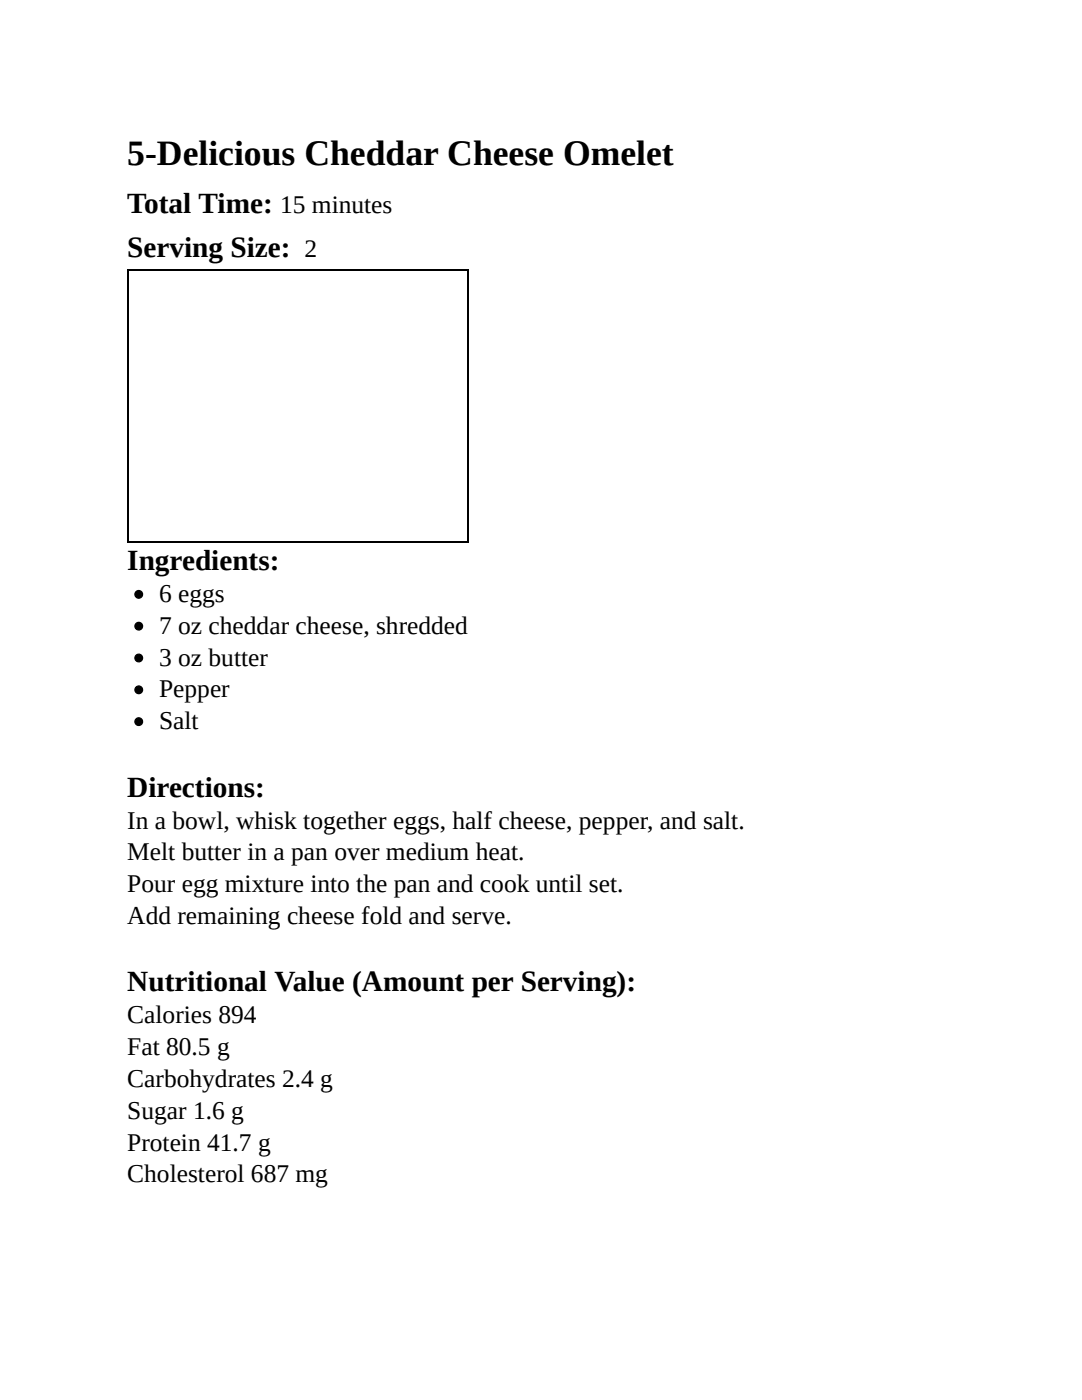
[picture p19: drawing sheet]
<svg xmlns="http://www.w3.org/2000/svg" width="216mm" height="279mm" viewBox="0 0 216 279" stroke-linecap="round" stroke-linejoin="round" font-family="sans-serif">
<defs><g id="words">
<text font-size="7.1" x="25.4" y="33">5-Delicious Cheddar Cheese Omelet</text>
<g font-size="5.8">
<text x="25.4" y="42.4">Total Time:</text>
<text x="25.4" y="51.3">Serving Size:</text>
<text x="25.4" y="113.8">Ingredients:</text>
<text x="25.4" y="159">Directions:</text>
<text x="25.4" y="197.9">Nutritional Value (Amount per Serving):</text>
</g>
<g font-size="5.1">
<text x="55.9" y="42.4">15 minutes</text>
<text x="60.7" y="51.3">2</text>
<text x="31.7" y="120.1">6 eggs</text>
<text x="31.7" y="126.5">7 oz cheddar cheese, shredded</text>
<text x="31.7" y="132.8">3 oz butter</text>
<text x="31.7" y="139.2">Pepper</text>
<text x="31.7" y="145.5">Salt</text>
<text x="25.4" y="165.4">In a bowl, whisk together eggs, half cheese, pepper, and salt.</text>
<text x="25.4" y="171.7">Melt butter in a pan over medium heat.</text>
<text x="25.4" y="178.1">Pour egg mixture into the pan and cook until set.</text>
<text x="25.4" y="184.4">Add remaining cheese fold and serve.</text>
<text x="25.4" y="204.2">Calories 894</text>
<text x="25.4" y="210.6">Fat 80.5 g</text>
<text x="25.4" y="216.9">Carbohydrates 2.4 g</text>
<text x="25.4" y="223.3">Sugar 1.6 g</text>
<text x="25.4" y="229.6">Protein 41.7 g</text>
<text x="25.4" y="236">Cholesterol 687 mg</text>
</g>
</g></defs>
<path d="M25.4 54h68.1M25.5 53.8v54.4M93.3 53.8v54.4M25.4 108.1h68.1" fill="none" stroke="#000" stroke-width=".25"/>
<g fill="#000" stroke="#000" stroke-width=".25">
<circle cx="27.7" cy="118.6" r=".76"/>
<circle cx="27.7" cy="131.3" r=".76"/>
<circle cx="27.7" cy="137.7" r=".76"/>
<circle cx="27.7" cy="125" r=".76"/>
<circle cx="27.7" cy="144" r=".76"/>
</g>
<use href="#words"/>
</svg>
